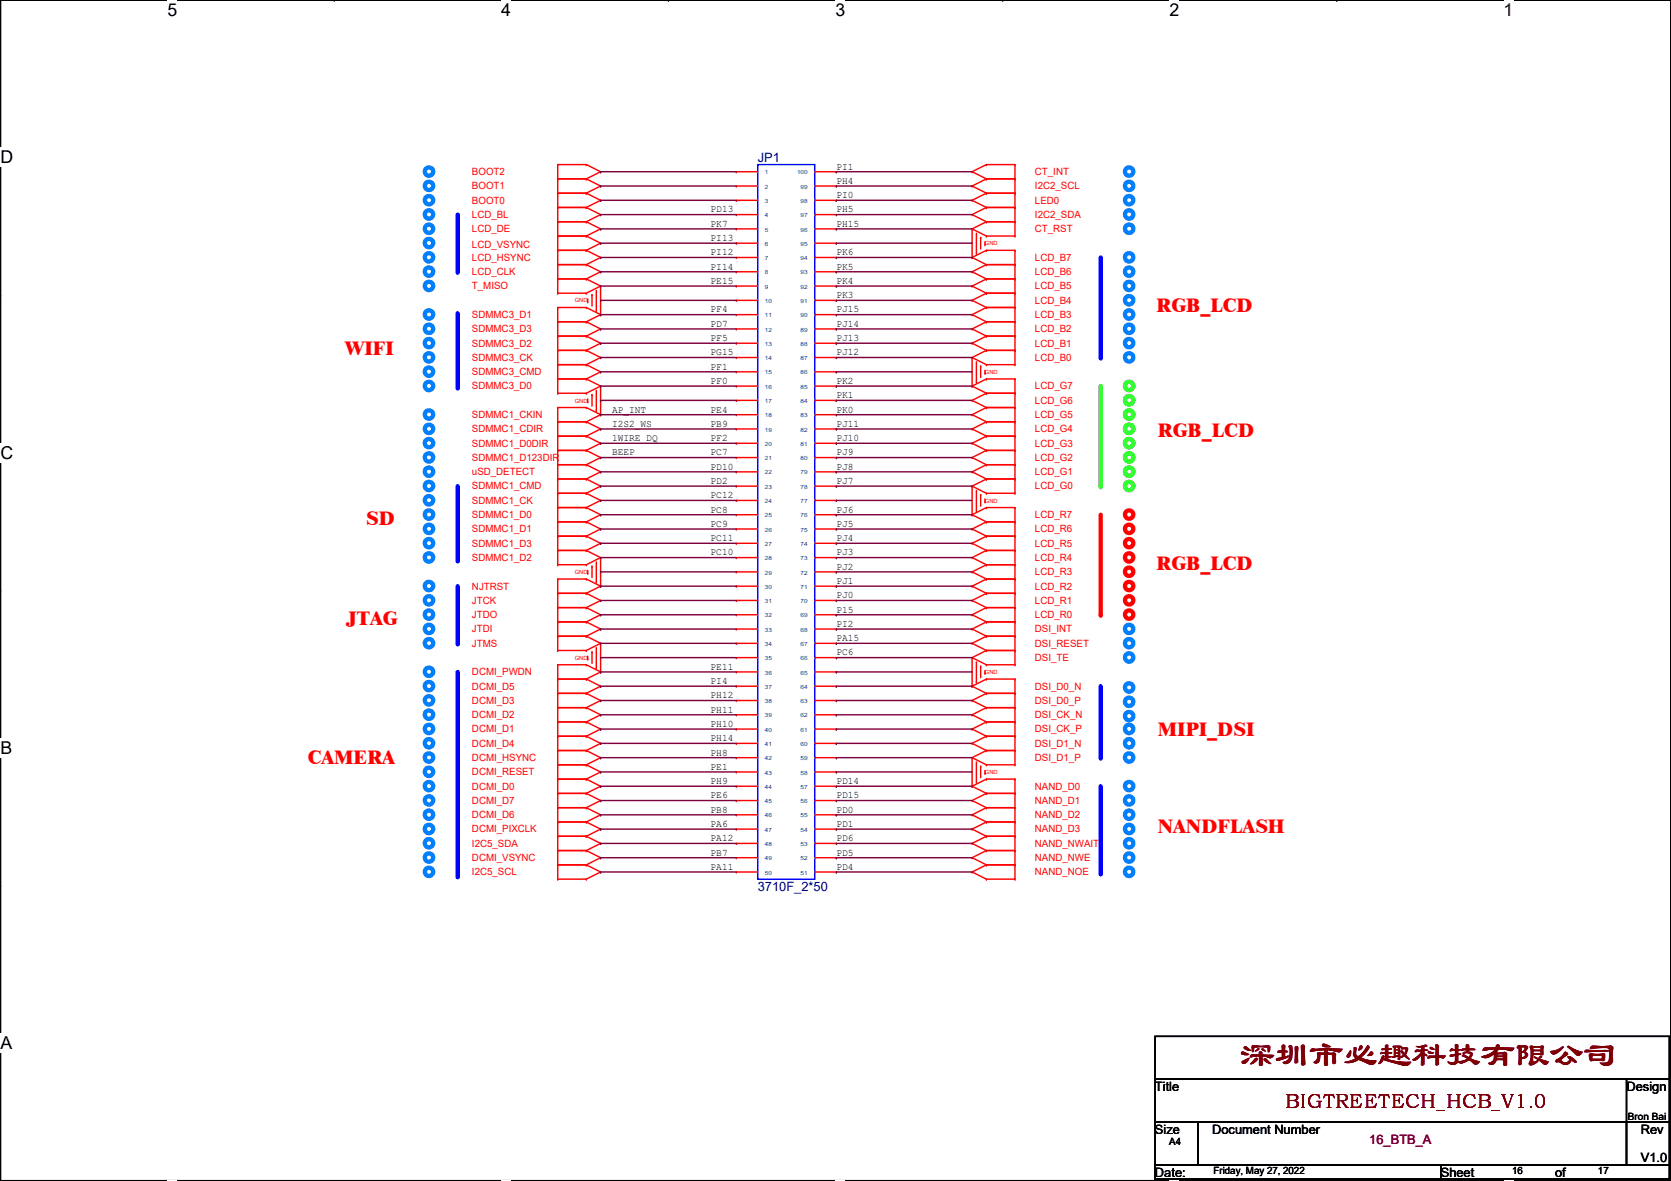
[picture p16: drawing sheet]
<svg xmlns="http://www.w3.org/2000/svg" width="297mm" height="210mm" viewBox="0 0 297 210" stroke-linecap="round" stroke-linejoin="round" font-family="sans-serif">
<defs><g id="words">
<text font-size="6.1" fill="#7f0000" x="220.6" y="189.4">深圳市必趣科技有限公司</text>
<g font-size="3.6" fill="#f00">
<text x="205.6" y="55.5">RGB_LCD</text>
<text x="61.3" y="63.2">WIFI</text>
<text x="205.8" y="77.6">RGB_LCD</text>
<text x="65.1" y="93.4">SD</text>
<text x="205.6" y="101.3">RGB_LCD</text>
<text x="61.5" y="111.2">JTAG</text>
<text x="205.8" y="130.7">MIPI_DSI</text>
<text x="54.7" y="135.8">CAMERA</text>
<text x="205.8" y="148">NANDFLASH</text>
</g>
<text font-size="3.5" fill="#7f0000" x="228.4" y="196.8">BIGTREETECH_HCB_V1.0</text>
<g font-size="3.1">
<text x="29.8" y="2.8">5</text>
<text x="89.1" y="2.8">4</text>
<text x="148.5" y="2.8">3</text>
<text x="207.9" y="2.8">2</text>
<text x="267.3" y="2.8">1</text>
<text x=".1" y="29">D</text>
<text x=".1" y="81.5">C</text>
<text x=".1" y="133.9">B</text>
<text x=".1" y="186.4">A</text>
<text x="297" y="186.4">A</text>
</g>
<g font-size="2.3" fill="#00007f">
<text x="134.7" y="28.8">JP1</text>
<text x="134.7" y="158.3">3710F_2*50</text>
</g>
<g font-size="2.3">
<text x="205.3" y="193.9">Title</text>
<text x="289.1" y="193.9">Design</text>
<text x="205.3" y="201.5">Size</text>
<text x="215.5" y="201.5">Document Number</text>
<text x="291.7" y="201.5">Rev</text>
<text x="205.3" y="209.1">Date:</text>
<text x="256.1" y="209.1">Sheet</text>
<text x="276.4" y="209.1">of</text>
<text x="291.7" y="206.6">V1.0</text>
</g>
<text font-size="2.3" fill="#7f003f" x="243.4" y="203.3">16_BTB_A</text>
<g font-size="1.8" fill="#f00">
<text x="83.9" y="31.1">BOOT2</text>
<text x="83.9" y="33.7">BOOT1</text>
<text x="184" y="33.7">I2C2_SCL</text>
<text x="184" y="31.1">CT_INT</text>
<text x="83.9" y="36.2">BOOT0</text>
<text x="83.9" y="38.7">LCD_BL</text>
<text x="83.9" y="41.3">LCD_DE</text>
<text x="184" y="38.7">I2C2_SDA</text>
<text x="184" y="36.2">LED0</text>
<text x="184" y="41.3">CT_RST</text>
<text x="83.9" y="44.1">LCD_VSYNC</text>
<text x="83.9" y="46.4">LCD_HSYNC</text>
<text x="184" y="46.4">LCD_B7</text>
<text x="83.9" y="48.9">LCD_CLK</text>
<text x="83.9" y="51.4">T_MISO</text>
<text x="184" y="54">LCD_B4</text>
<text x="184" y="51.4">LCD_B5</text>
<text x="184" y="48.9">LCD_B6</text>
<text x="83.9" y="56.5">SDMMC3_D1</text>
<text x="83.9" y="59.1">SDMMC3_D3</text>
<text x="184" y="59.1">LCD_B2</text>
<text x="184" y="56.5">LCD_B3</text>
<text x="83.9" y="61.6">SDMMC3_D2</text>
<text x="83.9" y="64.1">SDMMC3_CK</text>
<text x="184" y="61.6">LCD_B1</text>
<text x="184" y="64.1">LCD_B0</text>
<text x="83.9" y="66.7">SDMMC3_CMD</text>
<text x="83.9" y="69.2">SDMMC3_D0</text>
<text x="184" y="69.2">LCD_G7</text>
<text x="184" y="71.8">LCD_G6</text>
<text x="83.9" y="74.3">SDMMC1_CKIN</text>
<text x="83.9" y="76.8">SDMMC1_CDIR</text>
<text x="184" y="76.8">LCD_G4</text>
<text x="184" y="74.3">LCD_G5</text>
<text x="83.9" y="79.4">SDMMC1_D0DIR</text>
<text x="83.9" y="81.9">SDMMC1_D123DIR</text>
<text x="184" y="81.9">LCD_G2</text>
<text x="184" y="79.4">LCD_G3</text>
<text x="83.9" y="84.5">uSD_DETECT</text>
<text x="83.9" y="87">SDMMC1_CMD</text>
<text x="83.9" y="89.5">SDMMC1_CK</text>
<text x="184" y="84.5">LCD_G1</text>
<text x="184" y="87">LCD_G0</text>
<text x="83.9" y="92.1">SDMMC1_D0</text>
<text x="83.9" y="94.6">SDMMC1_D1</text>
<text x="184" y="92.1">LCD_R7</text>
<text x="184" y="94.6">LCD_R6</text>
<text x="83.9" y="97.2">SDMMC1_D3</text>
<text x="83.9" y="99.7">SDMMC1_D2</text>
<text x="184" y="99.7">LCD_R4</text>
<text x="184" y="97.2">LCD_R5</text>
<text x="83.9" y="104.8">NJTRST</text>
<text x="83.9" y="107.3">JTCK</text>
<text x="184" y="107.3">LCD_R1</text>
<text x="184" y="104.8">LCD_R2</text>
<text x="184" y="102.2">LCD_R3</text>
<text x="83.9" y="109.9">JTDO</text>
<text x="83.9" y="112.4">JTDI</text>
<text x="184" y="112.4">DSI_INT</text>
<text x="184" y="109.9">LCD_R0</text>
<text x="83.9" y="114.9">JTMS</text>
<text x="184" y="114.9">DSI_RESET</text>
<text x="184" y="117.5">DSI_TE</text>
<text x="83.9" y="120">DCMI_PWDN</text>
<text x="83.9" y="122.6">DCMI_D5</text>
<text x="83.9" y="125.1">DCMI_D3</text>
<text x="184" y="122.6">DSI_D0_N</text>
<text x="184" y="125.1">DSI_D0_P</text>
<text x="83.9" y="127.6">DCMI_D2</text>
<text x="83.9" y="130.2">DCMI_D1</text>
<text x="184" y="130.2">DSI_CK_P</text>
<text x="184" y="127.6">DSI_CK_N</text>
<text x="83.9" y="132.7">DCMI_D4</text>
<text x="83.9" y="135.3">DCMI_HSYNC</text>
<text x="83.9" y="137.8">DCMI_RESET</text>
<text x="184" y="135.3">DSI_D1_P</text>
<text x="184" y="132.7">DSI_D1_N</text>
<text x="83.9" y="140.3">DCMI_D0</text>
<text x="83.9" y="142.9">DCMI_D7</text>
<text x="184" y="142.9">NAND_D1</text>
<text x="184" y="140.3">NAND_D0</text>
<text x="83.9" y="145.4">DCMI_D6</text>
<text x="83.9" y="148">DCMI_PIXCLK</text>
<text x="184" y="145.4">NAND_D2</text>
<text x="184" y="148">NAND_D3</text>
<text x="83.9" y="150.5">I2C5_SDA</text>
<text x="83.9" y="153">DCMI_VSYNC</text>
<text x="83.9" y="155.6">I2C5_SCL</text>
<text x="184" y="153">NAND_NWE</text>
<text x="184" y="150.5">NAND_NWAIT</text>
<text x="184" y="155.6">NAND_NOE</text>
</g>
<g font-size="1.8">
<text x="148.7" y="35.2">PI0</text>
<text x="148.7" y="32.7">PH4</text>
<text x="148.7" y="30.1">PI1</text>
<text x="126.3" y="37.8">PD13</text>
<text x="126.3" y="40.3">PK7</text>
<text x="148.7" y="37.8">PH5</text>
<text x="148.7" y="40.3">PH15</text>
<text x="126.3" y="42.8">PI13</text>
<text x="126.3" y="45.4">PI12</text>
<text x="126.3" y="47.9">PI14</text>
<text x="148.7" y="45.4">PK6</text>
<text x="148.7" y="47.9">PK5</text>
<text x="126.3" y="50.5">PE15</text>
<text x="148.7" y="50.5">PK4</text>
<text x="148.7" y="53">PK3</text>
<text x="126.3" y="55.5">PF4</text>
<text x="126.3" y="58.1">PD7</text>
<text x="148.7" y="55.5">PJ15</text>
<text x="148.7" y="58.1">PJ14</text>
<text x="126.3" y="60.6">PF5</text>
<text x="126.3" y="63.2">PG15</text>
<text x="126.3" y="65.7">PF1</text>
<text x="148.7" y="60.6">PJ13</text>
<text x="148.7" y="63.2">PJ12</text>
<text x="126.3" y="68.2">PF0</text>
<text x="148.7" y="68.2">PK2</text>
<text x="148.7" y="70.8">PK1</text>
<text x="108.8" y="73.3">AP_INT</text>
<text x="108.8" y="75.9">I2S2_WS</text>
<text x="126.3" y="73.3">PE4</text>
<text x="126.3" y="75.9">PB9</text>
<text x="148.7" y="73.3">PK0</text>
<text x="148.7" y="75.9">PJ11</text>
<text x="108.8" y="78.4">1WIRE_DQ</text>
<text x="108.8" y="80.9">BEEP</text>
<text x="126.3" y="78.4">PF2</text>
<text x="126.3" y="80.9">PC7</text>
<text x="126.3" y="83.5">PD10</text>
<text x="148.7" y="78.4">PJ10</text>
<text x="148.7" y="80.9">PJ9</text>
<text x="148.7" y="83.5">PJ8</text>
<text x="126.3" y="86">PD2</text>
<text x="126.3" y="88.6">PC12</text>
<text x="148.7" y="86">PJ7</text>
<text x="126.3" y="91.1">PC8</text>
<text x="126.3" y="93.6">PC9</text>
<text x="148.7" y="91.1">PJ6</text>
<text x="148.7" y="93.6">PJ5</text>
<text x="126.3" y="96.2">PC11</text>
<text x="126.3" y="98.7">PC10</text>
<text x="148.7" y="96.2">PJ4</text>
<text x="148.7" y="98.7">PJ3</text>
<text x="148.7" y="101.3">PJ2</text>
<text x="148.7" y="103.8">PJ1</text>
<text x="148.7" y="106.3">PJ0</text>
<text x="148.7" y="108.9">P15</text>
<text x="148.7" y="111.4">PI2</text>
<text x="148.7" y="114">PA15</text>
<text x="126.3" y="119">PE11</text>
<text x="148.7" y="116.5">PC6</text>
<text x="126.3" y="121.6">PI4</text>
<text x="126.3" y="124.1">PH12</text>
<text x="126.3" y="126.7">PH11</text>
<text x="126.3" y="129.2">PH10</text>
<text x="126.3" y="131.7">PH14</text>
<text x="126.3" y="134.3">PH8</text>
<text x="126.3" y="136.8">PE1</text>
<text x="126.3" y="139.4">PH9</text>
<text x="126.3" y="141.9">PE6</text>
<text x="148.7" y="139.4">PD14</text>
<text x="148.7" y="141.9">PD15</text>
<text x="126.3" y="144.4">PB8</text>
<text x="126.3" y="147">PA6</text>
<text x="126.3" y="149.5">PA12</text>
<text x="148.7" y="144.4">PD0</text>
<text x="148.7" y="147">PD1</text>
<text x="148.7" y="149.5">PD6</text>
<text x="126.3" y="152.1">PB7</text>
<text x="126.3" y="154.6">PA11</text>
<text x="148.7" y="152.1">PD5</text>
<text x="148.7" y="154.6">PD4</text>
<text x="207.9" y="203.6">A4</text>
<text x="289.4" y="199">Bron Bai</text>
<text x="215.7" y="208.7">Friday, May 27, 2022</text>
<text x="268.8" y="208.7">16</text>
<text x="284.1" y="208.7">17</text>
</g>
<g font-size="1" fill="#003f7f">
<text x="136" y="31">1</text>
<text x="136" y="33.5">2</text>
<text x="141.7" y="31">100</text>
<text x="142.3" y="33.5">99</text>
<text x="136" y="36.1">3</text>
<text x="136" y="38.6">4</text>
<text x="136" y="41.1">5</text>
<text x="142.3" y="41.1">96</text>
<text x="142.3" y="38.6">97</text>
<text x="142.3" y="36.1">98</text>
<text x="136" y="43.7">6</text>
<text x="136" y="46.2">7</text>
<text x="142.3" y="46.2">94</text>
<text x="142.3" y="43.7">95</text>
<text x="136" y="48.8">8</text>
<text x="136" y="51.3">9</text>
<text x="136" y="53.8">10</text>
<text x="142.3" y="53.8">91</text>
<text x="142.3" y="51.3">92</text>
<text x="142.3" y="48.8">93</text>
<text x="136" y="56.4">11</text>
<text x="136" y="58.9">12</text>
<text x="142.3" y="58.9">89</text>
<text x="142.3" y="56.4">90</text>
<text x="136" y="61.5">13</text>
<text x="136" y="64">14</text>
<text x="142.3" y="64">87</text>
<text x="142.3" y="61.5">88</text>
<text x="136" y="66.5">15</text>
<text x="136" y="69.1">16</text>
<text x="136" y="71.6">17</text>
<text x="142.3" y="71.6">84</text>
<text x="142.3" y="69.1">85</text>
<text x="142.3" y="66.5">86</text>
<text x="136" y="74.2">18</text>
<text x="136" y="76.7">19</text>
<text x="142.3" y="76.7">82</text>
<text x="142.3" y="74.2">83</text>
<text x="136" y="79.2">20</text>
<text x="136" y="81.8">21</text>
<text x="142.3" y="81.8">80</text>
<text x="142.3" y="79.2">81</text>
<text x="136" y="84.3">22</text>
<text x="136" y="86.9">23</text>
<text x="136" y="89.4">24</text>
<text x="142.3" y="89.4">77</text>
<text x="142.3" y="86.9">78</text>
<text x="142.3" y="84.3">79</text>
<text x="136" y="91.9">25</text>
<text x="136" y="94.5">26</text>
<text x="142.3" y="94.5">75</text>
<text x="142.3" y="91.9">76</text>
<text x="136" y="97">27</text>
<text x="136" y="99.6">28</text>
<text x="142.3" y="99.6">73</text>
<text x="142.3" y="97">74</text>
<text x="136" y="102.1">29</text>
<text x="136" y="104.6">30</text>
<text x="136" y="107.2">31</text>
<text x="142.3" y="107.2">70</text>
<text x="142.3" y="104.6">71</text>
<text x="142.3" y="102.1">72</text>
<text x="136" y="109.7">32</text>
<text x="136" y="112.3">33</text>
<text x="142.3" y="112.3">68</text>
<text x="142.3" y="109.7">69</text>
<text x="136" y="114.8">34</text>
<text x="136" y="117.3">35</text>
<text x="136" y="119.9">36</text>
<text x="142.3" y="119.9">65</text>
<text x="142.3" y="117.3">66</text>
<text x="142.3" y="114.8">67</text>
<text x="136" y="122.4">37</text>
<text x="136" y="125">38</text>
<text x="142.3" y="125">63</text>
<text x="142.3" y="122.4">64</text>
<text x="136" y="127.5">39</text>
<text x="136" y="130">40</text>
<text x="142.3" y="130">61</text>
<text x="142.3" y="127.5">62</text>
<text x="136" y="132.6">41</text>
<text x="136" y="135.1">42</text>
<text x="136" y="137.7">43</text>
<text x="142.3" y="137.7">58</text>
<text x="142.3" y="135.1">59</text>
<text x="142.3" y="132.6">60</text>
<text x="136" y="140.2">44</text>
<text x="136" y="142.7">45</text>
<text x="142.3" y="142.7">56</text>
<text x="142.3" y="140.2">57</text>
<text x="136" y="145.3">46</text>
<text x="136" y="147.8">47</text>
<text x="142.3" y="147.8">54</text>
<text x="142.3" y="145.3">55</text>
<text x="136" y="150.4">48</text>
<text x="136" y="152.9">49</text>
<text x="136" y="155.4">50</text>
<text x="142.3" y="155.4">51</text>
<text x="142.3" y="152.9">52</text>
<text x="142.3" y="150.4">53</text>
</g>
<g font-size="1" fill="#f00">
<text x="175.1" y="43.6">GND</text>
<text x="102.2" y="53.8">GND</text>
<text x="102.2" y="71.5">GND</text>
<text x="175.1" y="66.5">GND</text>
<text x="175.1" y="89.3">GND</text>
<text x="102.2" y="102">GND</text>
<text x="102.2" y="117.3">GND</text>
<text x="175.1" y="119.8">GND</text>
<text x="175.1" y="137.6">GND</text>
</g>
</g></defs>
<path d="M.1 0h296.9v209.8h-296.9z" fill="none" stroke="#000" stroke-width=".25"/>
<g fill="#fff">
<path d="M29.8 0h1.7v3.5h-1.7z"/>
<path d="M29.8 209.8h1.7v.1h-1.7z"/>
</g>
<path d="M59.4 0h.1M59.4 209.8h.1" fill="none" stroke="#000" stroke-width=".25"/>
<g fill="#fff">
<path d="M89.1 0h1.7v3.5h-1.7z"/>
<path d="M89.1 209.8h1.7v.1h-1.7z"/>
</g>
<path d="M118.8 0h.1M118.8 209.8h.1" fill="none" stroke="#000" stroke-width=".25"/>
<g fill="#fff">
<path d="M148.5 0h1.7v3.5h-1.7z"/>
<path d="M148.5 209.8h1.7v.1h-1.7z"/>
</g>
<path d="M178.2 0h.1M178.2 209.8h.1" fill="none" stroke="#000" stroke-width=".25"/>
<g fill="#fff">
<path d="M207.9 0h1.7v3.5h-1.7z"/>
<path d="M207.9 209.8h1.7v.1h-1.7z"/>
</g>
<path d="M237.6 0h.1M237.6 209.8h.1" fill="none" stroke="#000" stroke-width=".25"/>
<g fill="#fff">
<path d="M267.3 0h1.7v3.5h-1.7z"/>
<path d="M267.3 209.8h1.7v.1h-1.7z"/>
<path d="M.1 26.2h2.2v3.5h-2.2z"/>
<path d="M297 26.2l.1 3.5z"/>
<path d="M.1 78.7h2.2v3.5h-2.2z"/>
<path d="M297 78.7l.1 3.5z"/>
</g>
<path d="M.1 52.5h.1M297 52.5h.1" fill="none" stroke="#000" stroke-width=".25"/>
<g fill="#fff">
<path d="M.1 131.1h2.1v3.5h-2.1z"/>
<path d="M297 131.1l.1 3.5z"/>
</g>
<path d="M.1 104.9h.1M297 104.9h.1" fill="none" stroke="#000" stroke-width=".25"/>
<g fill="#fff">
<path d="M.1 183.6h2.1v3.5h-2.1z"/>
<path d="M297 183.6l.1 3.5z"/>
</g>
<path d="M.1 157.4h.1M297 157.4h.1" fill="none" stroke="#000" stroke-width=".25"/>
<g fill="none" stroke="#007fff" stroke-width=".76">
<circle cx="200.7" cy="30.5" r=".75"/>
<circle cx="200.7" cy="38.1" r=".75"/>
<circle cx="200.7" cy="33" r=".75"/>
<circle cx="200.7" cy="35.6" r=".75"/>
<circle cx="200.7" cy="40.7" r=".75"/>
</g>
<path d="M195.7 45.8v17.7" fill="none" stroke="#00f" stroke-width=".76"/>
<circle cx="195.7" cy="63.5" r=".38" fill="#00f"/>
<g fill="none" stroke="#007fff" stroke-width=".76">
<circle cx="200.7" cy="48.3" r=".75"/>
<circle cx="200.7" cy="53.4" r=".75"/>
<circle cx="200.7" cy="55.9" r=".75"/>
<circle cx="200.7" cy="45.7" r=".75"/>
<circle cx="200.7" cy="50.8" r=".75"/>
<circle cx="200.7" cy="58.4" r=".75"/>
<circle cx="200.7" cy="61" r=".75"/>
<circle cx="200.7" cy="63.5" r=".75"/>
</g>
<path d="M195.7 68.6v17.8" fill="none" stroke="#01ff00" stroke-width=".76"/>
<circle cx="195.7" cy="86.4" r=".38" fill="#01ff00"/>
<path d="M195.7 91.5v17.8" fill="none" stroke="#f00" stroke-width=".76"/>
<circle cx="195.7" cy="109.3" r=".38" fill="#f00"/>
<g fill="none" stroke="#f00" stroke-width=".76">
<circle cx="200.7" cy="94" r=".75"/>
<circle cx="200.7" cy="91.5" r=".75"/>
<circle cx="200.7" cy="99.1" r=".75"/>
<circle cx="200.7" cy="96.5" r=".75"/>
<circle cx="200.7" cy="101.6" r=".75"/>
<circle cx="200.7" cy="104.2" r=".75"/>
<circle cx="200.7" cy="109.2" r=".75"/>
<circle cx="200.7" cy="106.7" r=".75"/>
</g>
<g fill="none" stroke="#01ff00" stroke-width=".76">
<circle cx="200.7" cy="68.6" r=".75"/>
<circle cx="200.7" cy="71.1" r=".75"/>
<circle cx="200.7" cy="73.7" r=".75"/>
<circle cx="200.7" cy="76.2" r=".75"/>
<circle cx="200.7" cy="78.8" r=".75"/>
<circle cx="200.7" cy="81.3" r=".75"/>
<circle cx="200.7" cy="83.8" r=".75"/>
<circle cx="200.7" cy="86.4" r=".75"/>
</g>
<g fill="none" stroke="#007fff" stroke-width=".76">
<circle cx="200.7" cy="114.3" r=".75"/>
<circle cx="200.7" cy="116.9" r=".75"/>
<circle cx="200.7" cy="111.8" r=".75"/>
<circle cx="200.7" cy="129.6" r=".75"/>
<circle cx="200.7" cy="134.6" r=".75"/>
<circle cx="200.7" cy="132.1" r=".75"/>
<circle cx="200.7" cy="122.2" r=".75"/>
<circle cx="200.7" cy="124.7" r=".75"/>
<circle cx="200.7" cy="127.3" r=".75"/>
</g>
<path d="M195.7 122v12.7" fill="none" stroke="#00f" stroke-width=".76"/>
<circle cx="195.7" cy="134.7" r=".38" fill="#00f"/>
<g fill="none" stroke="#007fff" stroke-width=".76">
<circle cx="200.7" cy="139.7" r=".75"/>
<circle cx="200.7" cy="142.3" r=".75"/>
<circle cx="200.7" cy="147.3" r=".75"/>
<circle cx="200.7" cy="152.4" r=".75"/>
<circle cx="200.7" cy="149.9" r=".75"/>
<circle cx="200.7" cy="155" r=".75"/>
<circle cx="200.7" cy="144.8" r=".75"/>
</g>
<path d="M195.7 139.7v15.5" fill="none" stroke="#00f" stroke-width=".76"/>
<circle cx="195.7" cy="155.2" r=".38" fill="#00f"/>
<g fill="none" stroke="#007fff" stroke-width=".76">
<circle cx="76.3" cy="33" r=".75"/>
<circle cx="76.3" cy="35.6" r=".75"/>
<circle cx="76.3" cy="38.1" r=".75"/>
<circle cx="76.3" cy="30.5" r=".75"/>
<circle cx="76.3" cy="43.2" r=".75"/>
<circle cx="76.3" cy="40.7" r=".75"/>
<circle cx="76.3" cy="45.7" r=".75"/>
<circle cx="76.3" cy="48.3" r=".75"/>
<circle cx="76.3" cy="109.2" r=".75"/>
<circle cx="76.3" cy="114.3" r=".75"/>
<circle cx="76.3" cy="106.7" r=".75"/>
<circle cx="76.3" cy="104.2" r=".75"/>
<circle cx="76.3" cy="111.8" r=".75"/>
</g>
<path d="M81.4 38.1v10.2" fill="none" stroke="#00f" stroke-width=".76"/>
<circle cx="81.4" cy="48.3" r=".38" fill="#00f"/>
<g fill="none" stroke="#007fff" stroke-width=".76">
<circle cx="76.3" cy="50.8" r=".75"/>
<circle cx="76.3" cy="55.9" r=".75"/>
<circle cx="76.3" cy="58.4" r=".75"/>
<circle cx="76.3" cy="61" r=".75"/>
<circle cx="76.3" cy="63.5" r=".75"/>
<circle cx="76.3" cy="66.1" r=".75"/>
<circle cx="76.3" cy="68.6" r=".75"/>
</g>
<path d="M81.4 55.7v13.2" fill="none" stroke="#00f" stroke-width=".76"/>
<circle cx="81.4" cy="68.9" r=".38" fill="#00f"/>
<g fill="none" stroke="#007fff" stroke-width=".76">
<circle cx="76.3" cy="78.8" r=".75"/>
<circle cx="76.3" cy="73.7" r=".75"/>
<circle cx="76.3" cy="76.2" r=".75"/>
<circle cx="76.3" cy="81.3" r=".75"/>
<circle cx="76.3" cy="86.4" r=".75"/>
<circle cx="76.3" cy="94" r=".75"/>
<circle cx="76.3" cy="91.5" r=".75"/>
<circle cx="76.3" cy="88.9" r=".75"/>
<circle cx="76.3" cy="96.5" r=".75"/>
<circle cx="76.3" cy="83.8" r=".75"/>
<circle cx="76.3" cy="99.1" r=".75"/>
</g>
<path d="M81.4 86.4v13.2" fill="none" stroke="#00f" stroke-width=".76"/>
<circle cx="81.4" cy="99.6" r=".38" fill="#00f"/>
<path d="M81.4 104.2v10.1" fill="none" stroke="#00f" stroke-width=".76"/>
<circle cx="81.4" cy="114.3" r=".38" fill="#00f"/>
<g fill="none" stroke="#007fff" stroke-width=".76">
<circle cx="76.3" cy="119.4" r=".75"/>
<circle cx="76.3" cy="132.1" r=".75"/>
<circle cx="76.3" cy="134.6" r=".75"/>
<circle cx="76.3" cy="121.9" r=".75"/>
<circle cx="76.3" cy="129.6" r=".75"/>
<circle cx="76.3" cy="137.2" r=".75"/>
<circle cx="76.3" cy="127" r=".75"/>
<circle cx="76.3" cy="124.5" r=".75"/>
<circle cx="76.3" cy="139.7" r=".75"/>
<circle cx="76.3" cy="144.8" r=".75"/>
<circle cx="76.3" cy="155" r=".75"/>
<circle cx="76.3" cy="142.3" r=".75"/>
<circle cx="76.3" cy="147.3" r=".75"/>
<circle cx="76.3" cy="152.4" r=".75"/>
<circle cx="76.3" cy="149.9" r=".75"/>
</g>
<path d="M81.4 119.4v36.3" fill="none" stroke="#00f" stroke-width=".76"/>
<circle cx="81.4" cy="155.7" r=".38" fill="#00f"/>
<g fill="none" stroke="#f00" stroke-width=".25">
<path d="M99.1 29.3h.1M99.1 31.8h.1M99.1 34.3h.1M99.1 36.9h.1M99.1 39.4h.1M99.1 29.3h5.1M99.1 29.3v22.8M99.1 31.8h5.1M99.1 34.3h5.1M99.1 36.9h5.1M99.1 39.4h5.1M104.2 29.3h.1"/>
<path d="M104.2 31.8h.1M104.2 34.3h.1M104.2 36.9h.1M104.2 39.4h.1M104.2 29.3l2.6 1.2M104.2 31.8l2.6 1.3M104.2 34.3l2.6 1.3M104.2 36.9l2.6 1.2M104.2 39.4l2.6 1.3M106.8 30.5h.1M106.8 33.1h.1M106.8 35.6h.1"/>
<path d="M106.8 38.1h.1M106.8 30.5l-2.6 1.3M106.8 33.1l-2.6 1.2M106.8 35.6l-2.6 1.3M106.8 38.1l-2.6 1.3M130.9 30.5h.1M130.9 33.1h.1M130.9 35.6h.1M130.9 38.1h.1M130.9 30.5h3.8M130.9 33.1h3.8M130.9 35.6h3.8"/>
<path d="M130.9 38.1h3.8M144.9 30.5h3.8M144.9 33.1h3.8M144.9 35.6h3.8M144.9 38.1h3.8M148.7 38.1h.1M148.7 35.6h.1M148.7 33.1h.1M148.7 30.5h.1M172.8 38.1h.1M172.8 35.6h.1M172.8 33.1h.1"/>
<path d="M172.8 30.5h.1M172.8 38.1l2.5 1.3M172.8 35.6l2.5 1.3M172.8 33.1l2.5 1.2M172.8 30.5l2.5 1.3M175.3 36.9h.1M175.3 39.4h.1M175.3 34.3h.1M175.3 31.8h.1M175.3 29.3h.1M175.3 29.3h5.1M175.3 31.8h5.1"/>
<path d="M175.3 34.3h5.1M175.3 36.9h5.1M175.3 39.4h5.1M175.3 36.9l-2.5 1.2M175.3 34.3l-2.5 1.3M175.3 39.4l-2.5 1.3M175.3 31.8l-2.5 1.3M175.3 29.3l-2.5 1.2M180.4 36.9h.1M180.4 39.4h.1M180.4 34.3h.1M180.4 31.8h.1"/>
<path d="M180.4 29.3h.1M180.4 29.3v12.7M99.1 42h.1M99.1 44.5h.1M99.1 47h.1M99.1 49.6h.1M99.1 52.1h.1M99.1 54.7h.1M99.1 57.2h.1M99.1 59.7h.1M99.1 54.7v15.2M99.1 42h5.1"/>
<path d="M99.1 44.5h5.1M99.1 47h5.1M99.1 49.6h5.1M99.1 52.1h5.1M99.1 59.7h5.1M99.1 57.2h5.1M99.1 54.7h5.1M104.2 42h.1M104.2 44.5h.1M104.2 47h.1M104.2 49.6h.1M104.2 52.1h.1"/>
<path d="M104.2 54.7h.1M104.2 57.2h.1M104.2 59.7h.1M104.2 42l2.6 1.2M104.2 44.5l2.6 1.3M104.2 47l2.6 1.3M104.2 49.6l2.6 1.2M104.2 57.2l2.6 1.3M104.2 59.7l2.6 1.3M104.2 54.7l2.6 1.2M104.5 53.6h.1M104.5 53.1v.5"/>
<path d="M105.2 52.4h.1M105.2 52.4v2M106 55.2h.1M106 51.6v3.6M106.8 40.7h.1M106.8 43.2h.1M106.8 45.8h.1M106.8 48.3h.1M106.8 50.8h.1M106.8 55.9h.1M106.8 58.5h.1M106.8 40.7l-2.6 1.3"/>
<path d="M106.8 43.2l-2.6 1.3M106.8 45.8l-2.6 1.2M106.8 48.3l-2.6 1.3M106.8 50.8l-2.6 1.3M106.8 55.9l-2.6 1.3M106.8 58.5l-2.6 1.2M106.8 50.8v5.1M130.9 40.7h.1M130.9 43.2h.1M130.9 45.8h.1M130.9 48.3h.1M130.9 50.8h.1"/>
<path d="M130.9 53.4h.1M130.9 55.9h.1M130.9 58.5h.1M130.9 40.7h3.8M130.9 43.2h3.8M130.9 45.8h3.8M130.9 48.3h3.8M130.9 50.8h3.8M130.9 53.4h3.8M130.9 55.9h3.8M130.9 58.5h3.8M144.9 40.7h3.8"/>
<path d="M144.9 43.2h3.8M144.9 45.8h3.8M144.9 48.3h3.8M144.9 50.8h3.8M144.9 53.4h3.8M144.9 55.9h3.8M144.9 58.5h3.8M148.7 58.5h.1M148.7 55.9h.1M148.7 53.4h.1M148.7 50.8h.1M148.7 48.3h.1"/>
<path d="M148.7 45.8h.1M148.7 43.2h.1M148.7 40.7h.1M172.8 58.5h.1M172.8 53.4h.1M172.8 50.8h.1M172.8 55.9h.1M172.8 45.8h.1M172.8 48.3h.1M172.8 40.7h.1M172.8 58.5l2.5 1.2M172.8 53.4l2.5 1.3"/>
<path d="M172.8 50.8l2.5 1.3M172.8 55.9l2.5 1.3M172.8 45.8l2.5 1.2M172.8 48.3l2.5 1.3M172.8 40.7l2.5 1.3M172.8 40.7v5.1M173.6 45h.1M173.6 41.4v3.6M174.3 42.2h.1M174.3 42.2v2M175.1 43.5h.1M175.1 43v.5"/>
<path d="M175.3 59.7h.1M175.3 57.2h.1M175.3 52.1h.1M175.3 54.7h.1M175.3 49.6h.1M175.3 44.5h.1M175.3 47h.1M175.3 42h.1M175.3 42h5.1M175.3 44.5h5.1M175.3 47h5.1M175.3 49.6h5.1"/>
<path d="M175.3 52.1h5.1M175.3 59.7l-2.5 1.3M175.3 59.7h5.1M175.3 57.2l-2.5 1.3M175.3 57.2h5.1M175.3 52.1l-2.5 1.3M175.3 54.7h5.1M175.3 49.6l-2.5 1.2M175.3 54.7l-2.5 1.2M175.3 44.5l-2.5 1.3M175.3 47l-2.5 1.3M180.4 59.7h.1"/>
<path d="M180.4 57.2h.1M180.4 52.1h.1M180.4 54.7h.1M180.4 49.6h.1M180.4 44.5h.1M180.4 47h.1M180.4 42h.1M180.4 44.5v20.3M99.1 62.3h.1M99.1 64.8h.1M99.1 67.4h.1M99.1 69.9h.1"/>
<path d="M99.1 72.4h.1M99.1 75h.1M99.1 77.5h.1M99.1 72.4v28M99.1 75h5.1M99.1 77.5h5.1M99.1 72.4h5.1M99.1 67.4h5.1M99.1 69.9h5.1M99.1 62.3h5.1M99.1 64.8h5.1M104.2 62.3h.1"/>
<path d="M104.2 64.8h.1M104.2 67.4h.1M104.2 69.9h.1M104.2 72.4h.1M104.2 75h.1M104.2 77.5h.1M104.2 77.5l2.6 1.3M104.2 75l2.6 1.2M104.2 62.3l2.6 1.2M104.2 64.8l2.6 1.3M104.2 67.4l2.6 1.2M104.2 72.4l2.6 1.3"/>
<path d="M104.5 71.4h.1M104.5 70.9v.5M105.2 70.1h.1M105.2 70.1v2.1M106 72.9h.1M106 69.4v3.5M106.8 61h.1M106.8 63.5h.1M106.8 66.1h.1M106.8 68.6h.1M106.8 73.7h.1M106.8 76.2h.1"/>
<path d="M106.8 78.8h.1M106.8 61l-2.6 1.3M106.8 63.5l-2.6 1.3M106.8 66.1l-2.6 1.3M106.8 68.6l-2.6 1.3M106.8 73.7l-2.6 1.3M106.8 76.2l-2.6 1.3M106.8 78.8l-2.6 1.3M106.8 68.6v5.1M130.9 61h.1M130.9 63.5h.1M130.9 66.1h.1"/>
<path d="M130.9 68.6h.1M130.9 71.2h.1M130.9 73.7h.1M130.9 76.2h.1M130.9 78.8h.1M130.9 61h3.8M130.9 63.5h3.8M130.9 66.1h3.8M130.9 68.6h3.8M130.9 71.2h3.8M130.9 73.7h3.8M130.9 76.2h3.8"/>
<path d="M130.9 78.8h3.8M144.9 61h3.8M144.9 63.5h3.8M144.9 66.1h3.8M144.9 68.6h3.8M144.9 71.2h3.8M144.9 73.7h3.8M144.9 76.2h3.8M144.9 78.8h3.8M148.7 78.8h.1M148.7 76.2h.1M148.7 73.7h.1"/>
<path d="M148.7 71.2h.1M148.7 68.6h.1M148.7 66.1h.1M148.7 63.5h.1M148.7 61h.1M172.8 76.2h.1M172.8 73.7h.1M172.8 78.8h.1M172.8 68.6h.1M172.8 71.2h.1M172.8 61h.1M172.8 63.5h.1"/>
<path d="M172.8 68.6l2.5 1.3M172.8 71.2l2.5 1.2M172.8 76.2l2.5 1.3M172.8 73.7l2.5 1.3M172.8 78.8l2.5 1.3M172.8 61l2.5 1.3M172.8 63.5l2.5 1.3M172.8 63.5v5.1M173.6 67.9h.1M173.6 64.3v3.6M174.3 65.1h.1M174.3 65.1v2"/>
<path d="M175.1 66.3h.1M175.1 65.8v.5M175.3 75h.1M175.3 77.5h.1M175.3 72.4h.1M175.3 67.4h.1M175.3 69.9h.1M175.3 62.3h.1M175.3 64.8h.1M175.3 75l-2.5 1.2M175.3 75h5.1M175.3 77.5h5.1"/>
<path d="M175.3 72.4l-2.5 1.3M175.3 72.4h5.1M175.3 77.5l-2.5 1.3M175.3 67.4l-2.5 1.2M175.3 67.4h5.1M175.3 69.9h5.1M175.3 69.9l-2.5 1.3M175.3 62.3h5.1M175.3 62.3l-2.5 1.2M175.3 64.8h5.1M180.4 75h.1M180.4 77.5h.1"/>
<path d="M180.4 72.4h.1M180.4 67.4h.1M180.4 69.9h.1M180.4 62.3h.1M180.4 64.8h.1M180.4 67.4v20.3M99.1 80.1h.1M99.1 82.6h.1M99.1 85.1h.1M99.1 87.7h.1M99.1 90.2h.1M99.1 92.8h.1"/>
<path d="M99.1 95.3h.1M99.1 97.8h.1M99.1 97.8h5.1M99.1 95.3h5.1M99.1 90.2h5.1M99.1 92.8h5.1M99.1 82.6h5.1M99.1 85.1h5.1M99.1 80.1h5.1M99.1 87.7h5.1M104.2 80.1h.1M104.2 82.6h.1"/>
<path d="M104.2 85.1h.1M104.2 87.7h.1M104.2 90.2h.1M104.2 92.8h.1M104.2 95.3h.1M104.2 97.8h.1M104.2 97.8l2.6 1.3M104.2 80.1l2.6 1.2M104.2 82.6l2.6 1.3M104.2 85.1l2.6 1.3M104.2 87.7l2.6 1.2M104.2 90.2l2.6 1.3"/>
<path d="M104.2 92.8l2.6 1.2M104.2 95.3l2.6 1.3M106 99.9v3.5M106.8 81.3h.1M106.8 83.9h.1M106.8 86.4h.1M106.8 88.9h.1M106.8 91.5h.1M106.8 94h.1M106.8 96.6h.1M106.8 99.1h.1M106.8 81.3l-2.6 1.3"/>
<path d="M106.8 83.9l-2.6 1.2M106.8 86.4l-2.6 1.3M106.8 88.9l-2.6 1.3M106.8 91.5l-2.6 1.3M106.8 94l-2.6 1.3M106.8 96.6l-2.6 1.2M106.8 99.1l-2.6 1.3M106.8 99.1v5.1M130.9 81.3h.1M130.9 83.9h.1M130.9 86.4h.1M130.9 88.9h.1"/>
<path d="M130.9 91.5h.1M130.9 94h.1M130.9 96.6h.1M130.9 99.1h.1M130.9 81.3h3.8M130.9 83.9h3.8M130.9 86.4h3.8M130.9 88.9h3.8M130.9 91.5h3.8M130.9 94h3.8M130.9 96.6h3.8M130.9 99.1h3.8"/>
<path d="M144.9 81.3h3.8M144.9 83.9h3.8M144.9 86.4h3.8M144.9 88.9h3.8M144.9 91.5h3.8M144.9 94h3.8M144.9 96.6h3.8M144.9 99.1h3.8M148.7 99.1h.1M148.7 96.6h.1M148.7 94h.1M148.7 91.5h.1"/>
<path d="M148.7 88.9h.1M148.7 86.4h.1M148.7 83.9h.1M148.7 81.3h.1M172.8 99.1h.1M172.8 96.6h.1M172.8 91.5h.1M172.8 94h.1M172.8 83.9h.1M172.8 81.3h.1M172.8 86.4h.1M172.8 99.1l2.5 1.3"/>
<path d="M172.8 96.6l2.5 1.2M172.8 91.5l2.5 1.3M172.8 94l2.5 1.3M172.8 83.9l2.5 1.2M172.8 81.3l2.5 1.3M172.8 86.4l2.5 1.3M172.8 86.4v5.1M173.6 90.7h.1M173.6 87.2v3.5M174.3 87.9h.1M174.3 87.9v2.1M175.1 89.2h.1"/>
<path d="M175.1 88.7v.5M175.3 97.8h.1M175.3 95.3h.1M175.3 90.2h.1M175.3 92.8h.1M175.3 82.6h.1M175.3 85.1h.1M175.3 80.1h.1M175.3 87.7h.1M175.3 97.8l-2.5 1.3M175.3 97.8h5.1M175.3 95.3l-2.5 1.3"/>
<path d="M175.3 95.3h5.1M175.3 90.2l-2.5 1.3M175.3 90.2h5.1M175.3 92.8h5.1M175.3 92.8l-2.5 1.2M175.3 82.6l-2.5 1.3M175.3 82.6h5.1M175.3 85.1h5.1M175.3 80.1l-2.5 1.2M175.3 80.1h5.1M175.3 85.1l-2.5 1.3M175.3 87.7h5.1"/>
<path d="M180.4 97.8h.1M180.4 95.3h.1M180.4 90.2h.1M180.4 92.8h.1M180.4 82.6h.1M180.4 85.1h.1M180.4 80.1h.1M180.4 87.7h.1M180.4 90.2v28M99.1 100.4h.1M99.1 102.9h.1M99.1 105.5h.1"/>
<path d="M99.1 108h.1M99.1 110.5h.1M99.1 113.1h.1M99.1 115.6h.1M99.1 118.2h.1M99.1 102.9v12.7M99.1 118.2v38.1M99.1 113.1h5.1M99.1 115.6h5.1M99.1 110.5h5.1M99.1 118.2h5.1M99.1 105.5h5.1"/>
<path d="M99.1 108h5.1M99.1 102.9h5.1M99.1 100.4h5.1M104.2 100.4h.1M104.2 102.9h.1M104.2 105.5h.1M104.2 108h.1M104.2 110.5h.1M104.2 113.1h.1M104.2 115.6h.1M104.2 118.2h.1M104.2 105.5l2.6 1.2"/>
<path d="M104.2 102.9l2.6 1.3M104.2 108l2.6 1.3M104.2 110.5l2.6 1.3M104.2 113.1l2.6 1.2M104.2 118.2l2.6 1.2M104.5 101.9h.1M104.5 117.1h.1M104.5 101.4v.5M104.5 116.6v.5M105.2 100.6h.1M105.2 115.9h.1M105.2 100.6v2.1"/>
<path d="M105.2 115.9v2M106 103.4h.1M106 118.7h.1M106 115.1v3.6M106.8 104.2h.1M106.8 106.7h.1M106.8 109.3h.1M106.8 111.8h.1M106.8 114.3h.1M106.8 119.4h.1M106.8 104.2l-2.6 1.3M106.8 106.7l-2.6 1.3"/>
<path d="M106.8 109.3l-2.6 1.2M106.8 111.8l-2.6 1.3M106.8 114.3l-2.6 1.3M106.8 119.4l-2.6 1.3M106.8 114.3v5.1M130.9 101.6h.1M130.9 104.2h.1M130.9 106.7h.1M130.9 109.3h.1M130.9 111.8h.1M130.9 114.3h.1M130.9 116.9h.1"/>
<path d="M130.9 119.4h.1M130.9 101.6h3.8M130.9 104.2h3.8M130.9 106.7h3.8M130.9 109.3h3.8M130.9 111.8h3.8M130.9 114.3h3.8M130.9 116.9h3.8M130.9 119.4h3.8M144.9 101.6h3.8M144.9 104.2h3.8M144.9 106.7h3.8"/>
<path d="M144.9 109.3h3.8M144.9 111.8h3.8M144.9 114.3h3.8M144.9 116.9h3.8M144.9 119.4h3.8M148.7 119.4h.1M148.7 116.9h.1M148.7 114.3h.1M148.7 111.8h.1M148.7 109.3h.1M148.7 106.7h.1M148.7 104.2h.1"/>
<path d="M148.7 101.6h.1M172.8 114.3h.1M172.8 111.8h.1M172.8 116.9h.1M172.8 106.7h.1M172.8 104.2h.1M172.8 109.3h.1M172.8 101.6h.1M172.8 114.3l2.5 1.3M172.8 111.8l2.5 1.3M172.8 116.9l2.5 1.3M172.8 106.7l2.5 1.3"/>
<path d="M172.8 104.2l2.5 1.3M172.8 109.3l2.5 1.2M172.8 101.6l2.5 1.3M172.8 116.9v5.1M173.6 117.6v3.6M174.3 118.4h.1M174.3 118.4v2M175.1 119.7h.1M175.1 119.2v.5M175.3 113.1h.1M175.3 115.6h.1M175.3 110.5h.1"/>
<path d="M175.3 118.2h.1M175.3 105.5h.1M175.3 108h.1M175.3 102.9h.1M175.3 100.4h.1M175.3 113.1l-2.5 1.2M175.3 113.1h5.1M175.3 115.6h5.1M175.3 110.5l-2.5 1.3M175.3 110.5h5.1M175.3 115.6l-2.5 1.3M175.3 118.2h5.1"/>
<path d="M175.3 105.5l-2.5 1.2M175.3 105.5h5.1M175.3 108h5.1M175.3 102.9l-2.5 1.3M175.3 102.9h5.1M175.3 108l-2.5 1.3M175.3 100.4h5.1M175.3 100.4l-2.5 1.2M180.4 113.1h.1M180.4 115.6h.1M180.4 110.5h.1M180.4 118.2h.1"/>
<path d="M180.4 105.5h.1M180.4 108h.1M180.4 102.9h.1M180.4 100.4h.1M99.1 120.7h.1M99.1 123.2h.1M99.1 125.8h.1M99.1 128.3h.1M99.1 130.9h.1M99.1 133.4h.1M99.1 135.9h.1M99.1 138.5h.1"/>
<path d="M99.1 133.4h5.1M99.1 135.9h5.1M99.1 138.5h5.1M99.1 128.3h5.1M99.1 130.9h5.1M99.1 125.8h5.1M99.1 120.7h5.1M99.1 123.2h5.1M104.2 120.7h.1M104.2 123.2h.1M104.2 125.8h.1M104.2 128.3h.1"/>
<path d="M104.2 130.9h.1M104.2 133.4h.1M104.2 135.9h.1M104.2 138.5h.1M104.2 120.7l2.6 1.3M104.2 123.2l2.6 1.3M104.2 125.8l2.6 1.2M104.2 128.3l2.6 1.3M104.2 130.9l2.6 1.2M104.2 133.4l2.6 1.3M104.2 135.9l2.6 1.3M104.2 138.5l2.6 1.2"/>
<path d="M106.8 122h.1M106.8 124.5h.1M106.8 127h.1M106.8 129.6h.1M106.8 132.1h.1M106.8 134.7h.1M106.8 137.2h.1M106.8 139.7h.1M106.8 122l-2.6 1.2M106.8 124.5l-2.6 1.3M106.8 127l-2.6 1.3M106.8 129.6l-2.6 1.3"/>
<path d="M106.8 132.1l-2.6 1.3M106.8 134.7l-2.6 1.2M106.8 137.2l-2.6 1.3M106.8 139.7l-2.6 1.3M130.9 122h.1M130.9 124.5h.1M130.9 127h.1M130.9 129.6h.1M130.9 132.1h.1M130.9 134.7h.1M130.9 137.2h.1M130.9 139.7h.1"/>
<path d="M130.9 122h3.8M130.9 124.5h3.8M130.9 127h3.8M130.9 129.6h3.8M130.9 132.1h3.8M130.9 134.7h3.8M130.9 137.2h3.8M130.9 139.7h3.8M144.9 122h3.8M144.9 124.5h3.8M144.9 127h3.8M144.9 129.6h3.8"/>
<path d="M144.9 132.1h3.8M144.9 134.7h3.8M144.9 137.2h3.8M144.9 139.7h3.8M148.7 139.7h.1M148.7 137.2h.1M148.7 134.7h.1M148.7 132.1h.1M148.7 129.6h.1M148.7 127h.1M148.7 124.5h.1M148.7 122h.1"/>
<path d="M172.8 134.7h.1M172.8 139.7h.1M172.8 129.6h.1M172.8 127h.1M172.8 132.1h.1M172.8 122h.1M172.8 124.5h.1M172.8 134.7l2.5 1.2M172.8 139.7l2.5 1.3M172.8 129.6l2.5 1.3M172.8 127l2.5 1.3M172.8 132.1l2.5 1.3"/>
<path d="M172.8 122l2.5 1.2M172.8 124.5l2.5 1.3M172.8 134.7v5M173.6 139h.1M173.6 121.2h.1M173.6 135.4v3.6M174.3 136.2h.1M174.3 136.2v2M175.1 137.5h.1M175.1 136.9v.6M175.3 133.4h.1M175.3 135.9h.1"/>
<path d="M175.3 138.5h.1M175.3 128.3h.1M175.3 130.9h.1M175.3 125.8h.1M175.3 120.7h.1M175.3 123.2h.1M175.3 133.4l-2.5 1.3M175.3 133.4h5.1M175.3 135.9h5.1M175.3 138.5l-2.5 1.2M175.3 138.5h5.1M175.3 128.3l-2.5 1.3"/>
<path d="M175.3 128.3h5.1M175.3 130.9h5.1M175.3 125.8l-2.5 1.2M175.3 125.8h5.1M175.3 130.9l-2.5 1.2M175.3 120.7l-2.5 1.3M175.3 120.7h5.1M175.3 123.2h5.1M175.3 123.2l-2.5 1.3M180.4 133.4h.1M180.4 135.9h.1M180.4 138.5h.1"/>
<path d="M180.4 128.3h.1M180.4 130.9h.1M180.4 125.8h.1M180.4 120.7h.1M180.4 123.2h.1M180.4 120.7v15.2M180.4 138.5v17.8M99.1 141h.1M99.1 143.6h.1M99.1 146.1h.1M99.1 148.6h.1M99.1 151.2h.1"/>
<path d="M99.1 153.7h.1M99.1 156.3h.1M99.1 151.2h5.1M99.1 153.7h5.1M99.1 148.6h5.1M99.1 156.3h5.1M99.1 143.6h5.1M99.1 146.1h5.1M99.1 141h5.1M104.2 141h.1M104.2 143.6h.1M104.2 146.1h.1"/>
<path d="M104.2 148.6h.1M104.2 151.2h.1M104.2 153.7h.1M104.2 156.3h.1M104.2 141l2.6 1.3M104.2 143.6l2.6 1.2M104.2 146.1l2.6 1.3M104.2 148.6l2.6 1.3M104.2 151.2l2.6 1.2M104.2 153.7l2.6 1.3M106.8 142.3h.1M106.8 144.8h.1"/>
<path d="M106.8 147.4h.1M106.8 149.9h.1M106.8 152.4h.1M106.8 155h.1M106.8 142.3l-2.6 1.3M106.8 144.8l-2.6 1.3M106.8 147.4l-2.6 1.2M106.8 149.9l-2.6 1.3M106.8 152.4l-2.6 1.3M106.8 155l-2.6 1.3M130.9 142.3h.1M130.9 144.8h.1"/>
<path d="M130.9 147.4h.1M130.9 149.9h.1M130.9 152.4h.1M130.9 155h.1M130.9 142.3h3.8M130.9 144.8h3.8M130.9 147.4h3.8M130.9 149.9h3.8M130.9 152.4h3.8M130.9 155h3.8M144.9 142.3h3.8M144.9 144.8h3.8"/>
<path d="M144.9 147.4h3.8M144.9 149.9h3.8M144.9 152.4h3.8M144.9 155h3.8M148.7 155h.1M148.7 152.4h.1M148.7 149.9h.1M148.7 147.4h.1M148.7 144.8h.1M148.7 142.3h.1M172.8 152.4h.1M172.8 149.9h.1"/>
<path d="M172.8 155h.1M172.8 144.8h.1M172.8 142.3h.1M172.8 147.4h.1M172.8 152.4l2.5 1.3M172.8 149.9l2.5 1.3M172.8 155l2.5 1.3M172.8 144.8l2.5 1.3M172.8 142.3l2.5 1.3M172.8 147.4l2.5 1.2M175.3 151.2h.1M175.3 153.7h.1"/>
<path d="M175.3 148.6h.1M175.3 156.3h.1M175.3 143.6h.1M175.3 146.1h.1M175.3 141h.1M175.3 151.2l-2.5 1.2M175.3 151.2h5.1M175.3 153.7h5.1M175.3 148.6l-2.5 1.3M175.3 148.6h5.1M175.3 153.7l-2.5 1.3M175.3 156.3h5.1"/>
<path d="M175.3 143.6l-2.5 1.2M175.3 143.6h5.1M175.3 146.1h5.1M175.3 141l-2.5 1.3M175.3 141h5.1M175.3 146.1l-2.5 1.3M180.4 151.2h.1M180.4 153.7h.1M180.4 148.6h.1M180.4 156.3h.1M180.4 143.6h.1M180.4 146.1h.1"/>
<path d="M180.4 141h.1"/>
</g>
<path d="M205.3 184.2h91.5v7.6h-91.5zM205.3 191.8h91.5v7.6h-91.5zM205.3 199.4h7.6v7.7h-7.6zM212.9 199.4h76.2v7.7h-76.2zM289.1 199.4h7.7v7.7h-7.7zM289.1 191.8h.1M289.1 191.8v7.6M205.3 207.1h50.8v2.5h-50.8zM256.1 207.1h40.7v2.5h-40.7z" fill="none" stroke="#000" stroke-width=".25"/>
<path d="M134.7 29.3h10.2v127h-10.2z" fill="none" stroke="#00f" stroke-width=".25"/>
<g fill="none" stroke="#7f003f" stroke-width=".25">
<path d="M106.8 30.5h.1M106.8 33.1h.1M106.8 35.6h.1M106.8 38.1h.1M106.8 30.5h24.1M106.8 33.1h24.1M106.8 35.6h24.1M106.8 38.1h24.1M148.7 38.1h.1M148.7 35.6h.1M148.7 33.1h.1M148.7 30.5h.1"/>
<path d="M148.7 30.5h24.1M148.7 33.1h24.1M148.7 35.6h24.1M148.7 38.1h24.1M106.8 40.7h.1M106.8 43.2h.1M106.8 45.8h.1M106.8 48.3h.1M106.8 50.8h.1M106.8 53.4h.1M106.8 55.9h.1M106.8 58.5h.1"/>
<path d="M106.8 40.7h24.1M106.8 43.2h24.1M106.8 45.8h24.1M106.8 48.3h24.1M106.8 50.8h24.1M106.8 53.4h24.1M106.8 55.9h24.1M106.8 58.5h24.1M148.7 40.7h.1M148.7 43.2h.1M148.7 45.8h.1M148.7 48.3h.1"/>
<path d="M148.7 50.8h.1M148.7 53.4h.1M148.7 55.9h.1M148.7 58.5h.1M148.7 40.7h24.1M148.7 43.2h24.1M148.7 45.8h24.1M148.7 48.3h24.1M148.7 50.8h24.1M148.7 53.4h24.1M148.7 55.9h24.1M148.7 58.5h24.1"/>
<path d="M106.8 61h.1M106.8 63.5h.1M106.8 66.1h.1M106.8 68.6h.1M106.8 71.2h.1M106.8 73.7h.1M106.8 76.2h.1M106.8 78.8h.1M106.8 61h24.1M106.8 63.5h24.1M106.8 66.1h24.1M106.8 68.6h24.1"/>
<path d="M106.8 71.2h24.1M106.8 73.7h24.1M106.8 76.2h24.1M106.8 78.8h24.1M148.7 68.6h.1M148.7 71.2h.1M148.7 73.7h.1M148.7 76.2h.1M148.7 78.8h.1M148.7 66.1h.1M148.7 61h.1M148.7 63.5h.1"/>
<path d="M148.7 61h24.1M148.7 63.5h24.1M148.7 66.1h24.1M148.7 68.6h24.1M148.7 71.2h24.1M148.7 73.7h24.1M148.7 76.2h24.1M148.7 78.8h24.1M106.8 81.3h.1M106.8 83.9h.1M106.8 86.4h.1M106.8 88.9h.1"/>
<path d="M106.8 91.5h.1M106.8 94h.1M106.8 96.6h.1M106.8 99.1h.1M106.8 81.3h24.1M106.8 83.9h24.1M106.8 86.4h24.1M106.8 88.9h24.1M106.8 91.5h24.1M106.8 94h24.1M106.8 96.6h24.1M106.8 99.1h24.1"/>
<path d="M148.7 99.1h.1M148.7 96.6h.1M148.7 81.3h.1M148.7 83.9h.1M148.7 86.4h.1M148.7 88.9h.1M148.7 91.5h.1M148.7 94h.1M148.7 81.3h24.1M148.7 83.9h24.1M148.7 86.4h24.1M148.7 88.9h24.1"/>
<path d="M148.7 91.5h24.1M148.7 94h24.1M148.7 96.6h24.1M148.7 99.1h24.1M106.8 101.6h.1M106.8 104.2h.1M106.8 106.7h.1M106.8 109.3h.1M106.8 111.8h.1M106.8 114.3h.1M106.8 116.9h.1M106.8 119.4h.1"/>
<path d="M106.8 101.6h24.1M106.8 104.2h24.1M106.8 106.7h24.1M106.8 109.3h24.1M106.8 111.8h24.1M106.8 114.3h24.1M106.8 116.9h24.1M106.8 119.4h24.1M148.7 101.6h.1M148.7 104.2h.1M148.7 106.7h.1M148.7 109.3h.1"/>
<path d="M148.7 111.8h.1M148.7 114.3h.1M148.7 116.9h.1M148.7 119.4h.1M148.7 101.6h24.1M148.7 104.2h24.1M148.7 106.7h24.1M148.7 109.3h24.1M148.7 111.8h24.1M148.7 114.3h24.1M148.7 116.9h24.1M148.7 119.4h24.1"/>
<path d="M106.8 122h.1M106.8 124.5h.1M106.8 127h.1M106.8 129.6h.1M106.8 132.1h.1M106.8 134.7h.1M106.8 137.2h.1M106.8 139.7h.1M106.8 122h24.1M106.8 124.5h24.1M106.8 127h24.1M106.8 129.6h24.1"/>
<path d="M106.8 132.1h24.1M106.8 134.7h24.1M106.8 137.2h24.1M106.8 139.7h24.1M148.7 129.6h.1M148.7 132.1h.1M148.7 134.7h.1M148.7 137.2h.1M148.7 139.7h.1M148.7 127h.1M148.7 122h.1M148.7 124.5h.1"/>
<path d="M148.7 122h24.1M148.7 124.5h24.1M148.7 127h24.1M148.7 129.6h24.1M148.7 132.1h24.1M148.7 134.7h24.1M148.7 137.2h24.1M148.7 139.7h24.1M106.8 144.8h.1M106.8 147.4h.1M106.8 149.9h.1M106.8 152.4h.1"/>
<path d="M106.8 155h.1M106.8 142.3h.1M106.8 142.3h24.1M106.8 144.8h24.1M106.8 147.4h24.1M106.8 149.9h24.1M106.8 152.4h24.1M106.8 155h24.1M148.7 142.3h.1M148.7 144.8h.1M148.7 147.4h.1M148.7 149.9h.1"/>
<path d="M148.7 152.4h.1M148.7 155h.1M148.7 142.3h24.1M148.7 144.8h24.1M148.7 147.4h24.1M148.7 149.9h24.1M148.7 152.4h24.1M148.7 155h24.1"/>
</g>
<use href="#words"/>
</svg>
